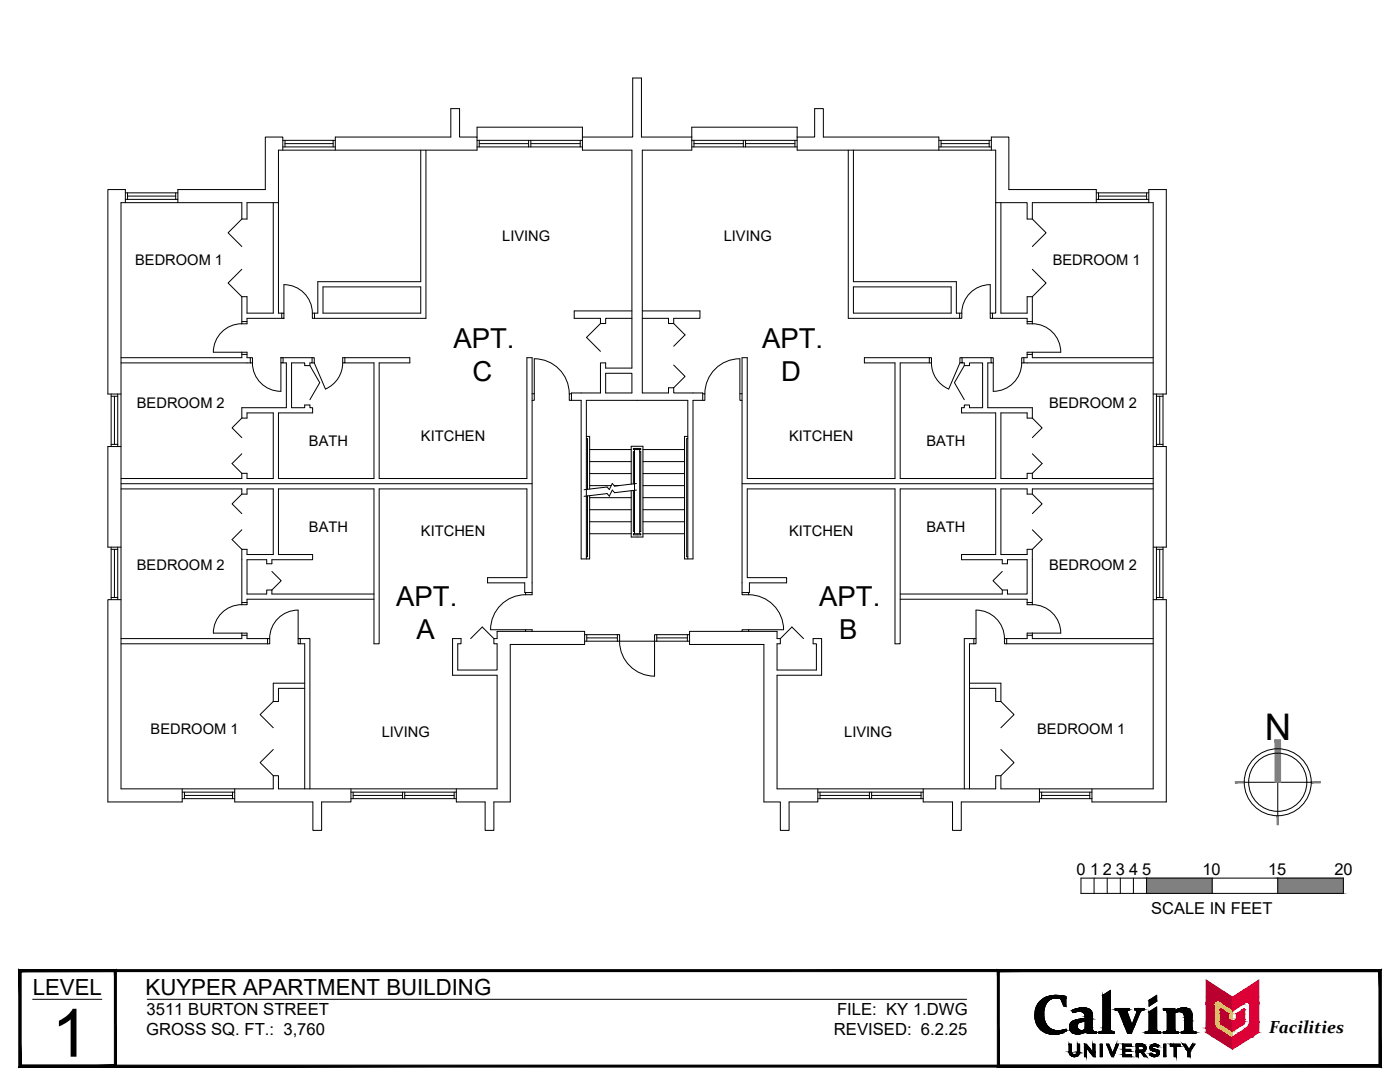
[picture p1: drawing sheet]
<svg xmlns="http://www.w3.org/2000/svg" width="279mm" height="216mm" viewBox="0 0 279 216" stroke-linecap="round" stroke-linejoin="round" font-family="sans-serif">
<defs><g id="words">
<text font-size="13.3" x="10.3" y="210.9">1</text>
<text font-size="7.3" x="252.4" y="147.6">N</text>
<g font-size="5.5">
<text x="90.5" y="69.5">APT.</text>
<text x="152.1" y="69.5">APT.</text>
<text x="94.3" y="76.1">C</text>
<text x="155.9" y="76.1">D</text>
<text x="79.1" y="120.9">APT.</text>
<text x="163.5" y="120.9">APT.</text>
<text x="83.1" y="127.4">A</text>
<text x="167.5" y="127.4">B</text>
</g>
<g font-size="4.4">
<text x="6.5" y="198.5">LEVEL</text>
<text x="29.1" y="198.5">KUYPER APARTMENT BUILDING</text>
</g>
<text font-size="3.5" x="253.3" y="206.2">Facilities</text>
<g font-size="3.3">
<text x="214.8" y="174.7">0</text>
<text x="217.6" y="174.7">1</text>
<text x="220.1" y="174.7">2</text>
<text x="222.7" y="174.7">3</text>
<text x="225.4" y="174.7">4</text>
<text x="227.9" y="174.7">5</text>
<text x="240" y="174.7">10</text>
<text x="253.1" y="174.7">15</text>
<text x="266.3" y="174.7">20</text>
<text x="229.8" y="182.4">SCALE IN FEET</text>
<text x="29.2" y="202.5">3511 BURTON STREET</text>
<text x="167.1" y="202.5">FILE: KY 1.DWG</text>
<text x="29.2" y="206.6">GROSS SQ. FT.: 3,760</text>
<text x="166.4" y="206.6">REVISED: 6.2.25</text>
</g>
<g font-size="2.9">
<text x="27" y="52.8">BEDROOM 1</text>
<text x="100.2" y="48">LIVING</text>
<text x="144.4" y="48">LIVING</text>
<text x="210.1" y="52.8">BEDROOM 1</text>
<text x="27.3" y="81.3">BEDROOM 2</text>
<text x="209.4" y="81.3">BEDROOM 2</text>
<text x="61.6" y="89">BATH</text>
<text x="84" y="88.1">KITCHEN</text>
<text x="157.5" y="88.1">KITCHEN</text>
<text x="184.9" y="89">BATH</text>
<text x="61.6" y="106.2">BATH</text>
<text x="84" y="107.1">KITCHEN</text>
<text x="157.5" y="107.1">KITCHEN</text>
<text x="184.9" y="106.2">BATH</text>
<text x="27.3" y="113.8">BEDROOM 2</text>
<text x="209.4" y="113.8">BEDROOM 2</text>
<text x="30.1" y="146.5">BEDROOM 1</text>
<text x="76.2" y="147.1">LIVING</text>
<text x="168.5" y="147.1">LIVING</text>
<text x="207" y="146.5">BEDROOM 1</text>
</g>
</g></defs>
<!-- layer: 0 -->
<g fill="none" stroke="#000" stroke-width=".2">
<path d="M248.3 156.1h13.4M255 156.1v6.7M215.7 175.2h52.4v3.1h-52.4zM218.3 175.2v3.1M221 175.2v3.1M223.6 175.2v3.1M226.2 175.2v3.1M228.8 175.2v3.1M241.9 175.2v3.1M255 175.2v3.1"/>
<circle cx="255" cy="156.1" r="6.7"/>
<circle cx="255" cy="156.1" r="5.8"/>
</g>
<g fill="#808080" stroke="#808080" stroke-width=".2">
<path d="M254.5 147.6v8.5h1.1zM254.5 147.6h1.1v8.5z"/>
<path d="M261.7 156v.2l1.8-.2zM261.7 156.2l1.8-.2v.2z"/>
<path d="M254.9 162.8l.2 1.8v-1.8zM254.9 162.8l.2 1.8h-.2z"/>
<path d="M246.5 156.2h1.8v-.2zM246.5 156h1.8l-1.8 .2z"/>
<path d="M255 175.2l13.1 3.1v-3.1zM255 175.2l13.1 3.1h-13.1z"/>
<path d="M228.8 175.2l13.1 3.1v-3.1zM228.8 175.2l13.1 3.1h-13.1z"/>
</g>
<!-- layer: A-WALL-FULL -->
<g fill="none" stroke="#000" stroke-width=".2">
<path d="M25 39.8h10.5M25 38.5h10.5M25.5 39.1h9.6M25.5 38.5v1.3M35.1 38.5v1.3M56.4 30v-2.7h-3.5v10.5h-17.4v2.6M56.4 29.3h10.5M56.4 28h10.5M56.9 28.7h9.6M56.9 28v1.3M66.5 28v1.3M66.9 30v-2.7h23.1v-5.6h1.7v5.6h3.5v2.7h-39.6v32.5h.6"/>
<path d="M84 30v26.2h-20.6v6.3h-1.1v1h.5M85 30v33.5h-22.2M95.2 27.3v-1.9h21v4.6h9.9v43.4h-5.2v-1h-1.1v6h-5.8v1.5M95.2 29.3h21M95.2 28h21M95.6 28.7h9.9M95.6 28v1.3M105.5 28v1.3M105.9 28.7h9.9M105.9 28v1.3M115.8 28v1.3M116.2 27.3h10.1v-11.7h1.7v11.7h10.1"/>
<path d="M138.1 29.3h21M138.1 28h21M138.5 28.7h9.8M138.5 28v1.3M148.3 28v1.3M148.8 28.7h9.8M148.8 28v1.3M158.6 28v1.3M159.1 27.3h3.5v-5.6h1.7v5.6h23.1v2.7M169.3 30v33.5h22.2M170.3 30v26.2h20.6v6.3h1M187.4 29.3h10.4"/>
<path d="M187.4 28h10.4M187.8 28.7h9.6M187.8 28v1.3M197.4 28v1.3M197.8 30v-2.7h3.5v10.5h17.5v2.6M218.8 39.8h10.5M218.8 38.5h10.5M219.2 39.1h9.6M219.2 38.5v1.3M228.8 38.5v1.3M25 40.4v-2.6h-3.5v40.8h2.7M48.3 53.7l-2.8 2.8 2.8 2.7"/>
<path d="M48.3 43.7l-2.8 2.8 2.8 2.7M48.3 59.2v5.4M54.5 40.4v22.1h-5.2v-3.3h-1M55.6 40.4h-6.3v3.3h-1v-3.3h-24.1v117h30.3v-2.6h1.1v2.6h43.6v-22.7h-8.9v-7.3h1.7v1.1h-.6v5.2h7.8v-5.2h-.6v-1.1h.6v-1.4h17.5v2.6h-14.9v31.4h-3.2v5.7h-1.8v-5.7h-5.7v-2.6M56.7 56.8a5.7 5.7 0 0 1 5.6 5.7M56.7 56.8v5.7M64.5 57.2h19.5v5.3h-19.5zM170.3 57.2h19.5v5.3h-19.5zM197.6 56.8a5.7 5.7 0 0 0-5.7 5.7M197.6 56.8v6.7h.5M198.7 40.4h6.3v3.3h1M198.7 40.4v22.1h-.6"/>
<path d="M198.7 40.4v-10.4h-39.6v-4.6h-21v4.6h-9.9v48.4h5.2v-1h1.1M199.7 40.4v22.1h5.3v-3.3h1M206 49.2l2.8-2.7-2.8-2.8v-3.3h24.1v117h-30.4v-2.6l2.7-2.6-2.7-2.6M206 53.7l2.8 2.8-2.8 2.7v5.4M229.3 40.4v-2.6h3.5v40.8h-2.7M22.2 79.1h1.3M22.2 78.6v10.5M22.8 79.1v9.6M23.5 78.6v10.5M24.2 72.4h25.8M42.6 70.3h6.7v1.1h.7v1M48.3 64.6a5.7 5.7 0 0 0-5.7 5.7"/>
<path d="M48.3 70.3v1.1h-24.1M48.3 64.2h1M48.3 70.7h1M50 71.4h.4v1h-.4M50.4 72.4a5.7 5.7 0 0 0 5.7 5.7v-5.7M56.1 71.4h.4v1h-.4zM56.2 62.5h.5v1h-.5zM56.2 63.5h-6.9v1.1h-1M56.5 72.4h.7v9h-8.9v2h1v-1h5.2v13.1h-5.2v-1.1h-1M56.5 71.4h5.8M62.3 71.4v1h-.5v.6l2 3.4-2 3.4M62.3 71.4h.4v1"/>
<path d="M62.3 72.4h.4M62.8 62.5v1M68.4 72.4a5.7 5.7 0 0 1-3.5 5.2l-2.2-5.2M68.8 71.4v1h-.4v-1h13.4v1h-6.1v23.1h29.5v-24.1h1v47.3h-1.3M68.8 72.4h5.8v23.1h-19v-13.1h6.8v-1h-.6v-.6h-1v.6h-2.6v-9h2.6v.6h1M106.2 78.6h.4M113.6 78.6a7 7 0 0 0-7-7v8.3h-.4M114 79.9h2v31.6h1.7v-12.6M114 78.6h-.4v1.3h.4M119.8 64.6l-2.7 2.7 2.7 2.8M120.9 74.5h5.2v3.9h-5.2zM126.1 62h-11.5v1.5h5.2v1.1h1.1v-1.1h5.2"/>
<path d="M128.2 62h11.5v1.5h-5.2v1.1M128.2 63.5h5.2v1.1h1.1l2.2 2.2-2.2 2.3M134.5 72.8l2.2 2.3-2.2 2.3M134.5 77.4v1h5.7v1.5M140.2 79.9h-1.9v31.6h-1.7v-24.4h.7M140.2 78.6h.5v1.3h-.5M147.7 71.6a7 7 0 0 0-7 7M147.7 71.6v8.3h.4M147.7 78.6h.4M185.5 72.4v-1h.4v1M185.5 71.4h-13v1h6.1v23.1h-29.5v-24.1h-1v47.3h1.3v-.5M185.9 72.4a5.7 5.7 0 0 0 3.4 5.2l2.3-5.2"/>
<path d="M185.9 72.4h-6.2v23.1h19v-13.1h-6.8v-1h.5v-.6h1.1v.6h2.6v-9h-2.6v.6h-1.1v-.6h-.8v-1h.4v1M191.5 62.5v1h.4v-1M192 71.4h5.8M192.4 73l-1.9 3.4 1.9 3.4M197.6 62.5h.5v1M197.8 71.4h.4v6.7a5.7 5.7 0 0 0 5.7-5.7M197.8 71.4v1h.4M197.8 72.4h-.7v9h8.9v2M198.1 63.5h6.9v1.1h1M203.9 72.4h.4M204.3 71.4v1h25.8M205 64.2h1"/>
<path d="M205 70.7h1M206 64.6a5.7 5.7 0 0 1 5.7 5.7h-5.7v1.1h24.1M206 70.3h-1v1.1h-1.1v1M230.8 78.6v10.5M230.8 79.1h1.3M231.4 79.1v9.6M232.1 78.6v10.5M22.2 88.7h1.3M24.2 89.1h-2.7v20.1h2.7M24.2 97.6h24.1v1M24.2 96.5h82M48.3 83.4l-2 2 2 1.9"/>
<path d="M48.3 98.6l-2 1.9 2 2M48.3 98.6h1v-1h5.2v13h-5.2v-1h-1v10.6M48.3 94.4v1.1h-24.1M48.3 90.6l-2 1.9 2 1.9M117 87.1h.7v10.5M117 87.5h.2v10.1M117.2 99v12.1h-.2M117.7 89.7h8.3M117.7 92.1h8.3M117.7 94.5h8.3M117.7 96.9h4.3M117.7 99.3h8.3"/>
<path d="M122.6 96.9h.9M126 96.6v-7.6h2.3v18.2h-2.3v-9.3M126.4 89.5h1.5v.2h-1.5zM126.4 97.9v8.2h.2M126.6 89.7v16.8M126.6 90.1h-.2v6.5M127 97.8l-4.3 .5-.5-.5-.6 1.2-.4-.5-4.6 .5M127 96.5l-4.3 .5-.5-.5-.6 1.2-.4-.5-4.6 .5M127.7 90.1h.2v16h-.2M127.7 89.7v16.8M128.3 89.7h8.3M128.3 92.1h8.3"/>
<path d="M128.3 94.5h8.3M128.3 96.9h8.3M128.3 99.3h8.3M137.3 87.5h-.3v23.6h.3M148.1 96.5h82M206 83.4l2 2-2 1.9M206 90.6l2 1.9-2 1.9M206 83.4h-1v-1h-5.3v13.1h5.3v-1.1h1M206 98.6h-1v-1h-5.3v13h5.3v-1h1M206 94.4v1.1h24.1M230.1 97.6h-24.1v1l2 1.9-2 2M230.1 89.1h2.7v20.1h-2.7"/>
<path d="M230.8 88.7h1.3M22.2 119.2h1.3M22.2 109.6h1.3M22.2 109.2v10.5M22.8 109.6v9.6M23.5 109.2v10.5M24.2 119.7h-2.7v40.3h14.9v-2.6M48.3 105.7l-2 2 2 1.9M54.3 117.7h-1.1v.8h-3.9v-6.8h3.9v.8h1.1v-.8h8.1v-1.1h-6.8v-13h19v30.9h1.1v-30.9h29.5v17.7h-7.9v1h7.4v1.9h1.5M54.3 114l1.8 1.9-1.8 1.8M54.3 117.7v.8h20.3M74.6 119.6h-25.3v1.1h-1"/>
<path d="M104.9 118.7a7 7 0 0 0-7 7M104.9 118.2v.5M117 111.5v-31.6h20.3v31.6M117.7 101.7h8.3M117.7 104.1h8.3M117.7 106.5h8.3M126.4 106.5h1.5v.2h-1.5zM128.3 101.7h8.3M128.3 104.1h8.3M128.3 106.5h8.3M149.4 118.7a7 7 0 0 1 7 7M179.7 119.6h25.3v1.1h1"/>
<path d="M200 117.7h1.1v.8h3.9v-6.8h-3.9v.8h-1.1v-.8h-8.1v-1.1h6.8v-13h-19v30.9h-1.1v-30.9h-29.5v17.7h7.9v1h-7.4v1.9h-1.5M200 114l-1.8 1.9 1.8 1.8v.8h-20.3M206 105.7l2 2-2 1.9v11.1M230.1 119.7h2.7v40.3h-14.9v-2.6M230.8 109.2v10.5M230.8 119.2h1.3M230.8 109.6h1.3M231.4 109.6v9.6M232.1 109.2v10.5M24.2 128.5h29.2M42.6 126.3h6.7v1.1h4.1M48.3 120.7a5.7 5.7 0 0 0-5.7 5.6"/>
<path d="M48.3 126.3v1.1h-24.1M48.3 126.8h1M49.3 120.2h-1v.5M53.4 127.4h.4v1.1h-.4M53.4 127.4v1.1M54.5 140l-2.6 2.6 2.6 2.6M59.5 121.7a5.7 5.7 0 0 0-5.7 5.7M59.5 127.4h.4v1.1h-.4zM59.5 121.8v5.6M59.9 127.4h1.9v30M59.9 128.5h.9v28.9M60.8 137.4h-5.2v2.6h-1.1"/>
<path d="M60.8 136.3h-6.3v3.7M93.9 127.4l2.3-2.3 2.4 2.3M97.9 125.7h7v.3M104.9 125.7h1.3v.3M116.7 126.6h6.5M116.7 127.9h6.5M117.1 127.3h6.1M117.1 126.6v1.3M123.2 126.6h.5v1.3h-.5M123.2 126.6v1.3M131.1 126.6h-.5v8.3a7 7 0 0 1-7-7h14M131.1 126.6h6.5"/>
<path d="M131.1 127.3h6.1M131.1 126.6v1.3M137.2 126.6v1.3M149.4 125.7h-1.3v.3M155.7 127.4v1.1h-.6v5.2h7.8v-5.2h-.6v-1.1h1.7v7.3h-8.9v22.7h43.6v-2.6h1M155.7 127.4h-.6v-1.4h-17.5v2.6h14.9v31.4h3.2v5.7h1.8v-5.7h5.7v-2.6M155.7 127.4l2.3-2.3 2.4 2.3M156.4 125.7h-7v.3M193.5 136.3h6.2v3.7h-1v-2.6h-5.2M194.4 128.5h-.9v28.9M194.4 127.4h-2v30M194.8 127.4h-.4v1.1"/>
<path d="M199.7 140l2.7 2.6-2.7 2.6M200.5 127.4v1.1h.4v-1.1M200.5 127.4a5.7 5.7 0 0 0-5.7-5.7v6.8h-.4M200.9 128.5h29.2M205 126.8h1M205 120.2h1M206 120.7a5.7 5.7 0 0 1 5.7 5.6h-6.7v1.1h-4.5M206 126.3v1.1h24.1M36.4 158.1h10.4M36.4 159.4h10.4M36.8 158.7h9.6M36.8 158.1v1.3"/>
<path d="M46.4 158.1v1.3M46.8 157.4v2.6h15.6v5.7h1.8v-5.7h5.8v-2.6M54.5 149.6l-2.6 2.6 2.6 2.6M70 158.1h21.1M70 159.4h21.1M70.5 158.7h9.8M70.5 158.1v1.3M80.3 158.1v1.3M80.8 158.7h9.8M80.8 158.1v1.3M90.6 158.1v1.3M163.2 158.1h21"/>
<path d="M163.2 159.4h21M163.7 158.7h9.8M163.7 158.1v1.3M173.5 158.1v1.3M173.9 158.7h9.9M173.9 158.1v1.3M183.8 158.1v1.3M184.2 157.4v2.6h5.9v5.7h1.7v-5.7h15.6v-2.6M207.4 158.1h10.5M207.4 159.4h10.5M207.9 158.7h9.6M207.9 158.1v1.3"/>
<path d="M217.5 158.1v1.3"/>
</g>
<!-- layer: A-TITL -->
<g fill="#000" stroke="#000" stroke-width=".2">
<path d="M210.5 198.6h.3zM220.1 198.6l1.5-1v1zM229.3 199.6h1.5v.2zM229.3 199.6l1.5-1v1zM210 206.4h.8zM212.5 205.5h.3zM214.1 202h.2zM214.2 210.8h.5zM214.8 210.4h.5zM214.9 206.3h.5zM216 201.9h1.9zM216 201.1h.4z"/>
<path d="M216.7 206h2.1zM220 205.7h1.7zM220.1 205.6h1.5zM229.2 205.8h1.7zM229.2 205.7h1.7zM230.3 208.4h.4zM230.8 210h.5zM229.3 201.9l1.5-1v1zM234.5 201.7h3.1zM236.2 201.1h.3z"/>
<path d="M207.5 199.9l1.5 .1 .1-.1zM207.5 199.9l1.5 .1h-1.6z"/>
<path d="M207.6 199.8h1.5zM207.5 199.9h1.6z"/>
<path d="M207.7 199.7l1.4 .1 .2-.1zM207.7 199.7l1.4 .1h-1.5z"/>
<path d="M207.8 199.6h1.5zM207.7 199.7h1.6z"/>
<path d="M208 199.5l1.3 .1 .2-.1zM207.8 199.6l.2-.1 1.3 .1z"/>
<path d="M208 199.4h1.6zM208 199.5h1.5z"/>
<path d="M208.1 199.3h1.7zM208 199.4h1.6z"/>
<path d="M208.3 199.2l1.5 .1 .2-.1zM208.1 199.3l.2-.1 1.5 .1z"/>
<path d="M208.3 199.2h1.8zM208.3 199.2h1.7z"/>
<path d="M208.4 199.2h1.9zM208.3 199.2h1.8z"/>
<path d="M208.5 199.1h2zM208.4 199.2h1.9z"/>
<path d="M208.5 199.1h2.3zM208.5 199.1h2.3z"/>
<path d="M208.5 199.1h2.3zM208.5 199.1h2z"/>
<path d="M210.8 199.1h1.9zM210.8 199.1h1.9z"/>
<path d="M210.5 198.6h.8zM210.2 198.6h1.1z"/>
<path d="M210.2 198.6h1.1zM210.2 198.6h1.1z"/>
<path d="M210.2 198.6l1.5 .1zM210 198.7h1.7z"/>
<path d="M210 198.7h1.8zM209.9 198.7h1.9z"/>
<path d="M209.9 198.7h2.3zM209.6 198.7h2.6z"/>
<path d="M209.6 198.7l2.8 .1zM209.5 198.8h2.9z"/>
<path d="M209.5 198.8h3.2zM209.2 198.8h3.5z"/>
<path d="M209.2 198.8l3.5 .1zM209.1 198.9h3.6z"/>
<path d="M209.1 198.9h3.6zM209.1 198.9h3.6z"/>
<path d="M209.1 198.9l3.6 .1zM208.8 199h3.9z"/>
<path d="M208.8 199l3.9 .1v-.1zM208.6 199.1l.2-.1 3.9 .1z"/>
<path d="M208.6 199.1h4.1zM208.5 199.1h4.2z"/>
<path d="M210.8 199.1l1.9 .1zM210.8 199.1l1.9 .1z"/>
<path d="M211.1 199.2h1.6zM211.1 199.2h1.6z"/>
<path d="M211.4 199.2l1.3 .1zM211.4 199.2l1.3 .1z"/>
<path d="M211.7 199.3l1 1.5v-1.5zM211.7 199.3l1 1.5h-.4z"/>
<path d="M220.1 198.6l1.5 6.3v-6.3zM220.1 198.6l1.5 6.3h-1.5z"/>
<path d="M229.3 199.6v.2h1.5zM229.3 199.8h1.5l-1.5 1z"/>
<path d="M3.8 212.9l271.4-.4h-271zM3.8 212.9l271.4-.4 .4 .4zM275.2 193.9v18.6l.4 .4zM275.2 193.9l.4-.4v19.4zM4.2 193.9h271l.4-.4zM3.8 193.5h271.8l-271.4 .4zM3.8 193.5l.4 19v-18.6zM3.8 193.5l.4 19-.4 .4z"/>
<path d="M3.8 212.9l19-.4h-18.6zM3.8 212.9l19-.4 .4 .4zM22.8 193.9v18.6l.4 .4zM22.8 193.9l.4-.4v19.4zM4.2 193.9h18.6l.4-.4zM3.8 193.5h19.4l-19 .4zM3.8 193.5l.4 19v-18.6zM3.8 193.5l.4 19-.4 .4z"/>
<path d="M199.4 212.5l-.4 .4 76.2-.4zM199 212.9l76.2-.4 .4 .4zM275.2 193.9v18.6l.4 .4zM275.2 193.9l.4-.4v19.4zM199.4 193.9h75.8l.4-.4zM199 193.5h76.6l-76.2 .4zM199 193.5l.4 19v-18.6zM199 193.5l.4 19-.4 .4z"/>
<path d="M206.6 201.9l1.7 .2v-.2zM206.6 201.9l1.7 .2h-1.7z"/>
<path d="M206.6 202.1l1.7 .2v-.2zM206.6 202.1l1.7 .2h-1.8z"/>
<path d="M206.5 202.3l1.8 .2v-.2zM206.5 202.3l1.8 .2h-1.8z"/>
<path d="M206.5 202.5l1.8 .1v-.1zM206.5 202.5l1.8 .1h-1.8z"/>
<path d="M206.5 202.6l1.8 .3v-.3zM206.5 202.6l1.8 .3h-1.8z"/>
<path d="M206.5 202.9l1.9 .1-.1-.1zM206.5 202.9l1.9 .1h-1.9z"/>
<path d="M206.6 201.7l1.7 .2v-.2zM206.6 201.7l1.7 .2h-1.7z"/>
<path d="M206.5 203l1.9 .2v-.2zM206.5 203l1.9 .2h-1.8z"/>
<path d="M206.6 201.5l1.7 .2 .1-.2zM206.6 201.5l1.7 .2h-1.7z"/>
<path d="M206.7 201.4h1.7zM206.7 201.4l1.7 .1z"/>
<path d="M206.6 203.2l1.8 .2v-.2zM206.6 203.2l1.8 .2h-1.8z"/>
<path d="M206.6 203.4l1.9 .2-.1-.2zM206.6 203.4l1.9 .2h-1.8z"/>
<path d="M206.7 201.2l1.7 .2v-.2zM206.7 201.2l1.7 .2h-1.7z"/>
<path d="M206.8 201.1h1.6zM206.8 201.1l1.6 .1z"/>
<path d="M206.7 203.6l1.8 .2v-.2zM206.7 203.6l1.8 .2h-1.8z"/>
<path d="M206.8 200.9l1.6 .2 .1-.2zM206.8 200.9l1.6 .2h-1.6z"/>
<path d="M206.7 203.8l1.9 .1-.1-.1zM206.7 203.8l1.9 .1h-1.9z"/>
<path d="M206.9 200.8l1.6 .1v-.1zM206.9 200.8l1.6 .1h-1.7z"/>
<path d="M206.7 203.9l2 .2-.1-.2zM206.7 203.9l2 .2h-1.9z"/>
<path d="M207 200.6l1.5 .2 .1-.2zM207 200.6l1.5 .2h-1.6z"/>
<path d="M207 200.5h1.7zM207 200.5l1.6 .1z"/>
<path d="M206.8 204.1l1.9 .1zM206.8 204.1l1.9 .1z"/>
<path d="M206.8 204.2l2 .1-.1-.1zM206.8 204.2l2 .1h-1.9z"/>
<path d="M207.2 200.3l1.5 .2 .1-.2zM207.2 200.3l1.5 .2h-1.7z"/>
<path d="M206.9 204.3l2 .2-.1-.2zM206.9 204.3l2 .2h-1.9z"/>
<path d="M207.2 200.3h1.6zM207.2 200.3h1.6z"/>
<path d="M207 204.5l1.9 .1zM207 204.5l1.9 .1z"/>
<path d="M207 204.6l2.1 .2-.2-.2zM207 204.6l2.1 .2h-2z"/>
<path d="M207.3 200.1l1.5 .2 .1-.2zM207.3 200.1l1.5 .2h-1.6z"/>
<path d="M207.4 200h1.6zM207.4 200l1.5 .1z"/>
<path d="M207.1 204.8h2zM207.1 204.8h2z"/>
<path d="M207.1 204.8l2.2 .2-.2-.2zM207.1 204.8l2.2 .2h-2z"/>
<path d="M207.3 205l2.1 .1zM207.3 205l2.1 .1z"/>
<path d="M207.4 205.1l2.1 .1zM207.4 205.1l2.1 .1z"/>
<path d="M207.4 205.2l2.4 .1-.3-.1zM207.4 205.2l2.4 .1h-2.2z"/>
<path d="M207.6 205.3h2.2zM207.6 205.3h2.2z"/>
<path d="M207.6 205.3l2.4 .2-.2-.2zM207.6 205.3l2.4 .2h-2.3z"/>
<path d="M210 206.4h.7zM210.1 206.4h.6z"/>
<path d="M207.7 205.5h2.6zM207.7 205.5h2.6z"/>
<path d="M207.8 205.5l2.6 .1zM207.8 205.5l2.6 .1z"/>
<path d="M207.9 205.6h2.7zM207.9 205.6h2.7z"/>
<path d="M207.9 205.6l3 .1zM207.9 205.6l3 .1z"/>
<path d="M208 205.7h3.2zM208 205.7h3.2z"/>
<path d="M209.8 206.3h1.3zM209.8 206.3l1 .1z"/>
<path d="M209.6 206.3h1.6zM209.6 206.3h1.5z"/>
<path d="M209.4 206.3h2zM209.4 206.3h1.8z"/>
<path d="M209.2 206.2h2.4zM209.2 206.2l2.2 .1z"/>
<path d="M209.1 206.2h2.6zM209.1 206.2h2.5z"/>
<path d="M208.8 206.1h3.1zM208.8 206.1l2.9 .1z"/>
<path d="M208.8 206.1h3.2zM208.8 206.1h3.1z"/>
<path d="M208.5 206l3.5 .1 .3-.1zM208.5 206l3.5 .1h-3.2z"/>
<path d="M208.2 205.8l4.1 .2 .3-.2zM208.2 205.8l4.1 .2h-3.8zM208.5 206h3.8zM208.5 206h3.8z"/>
<path d="M208.2 205.8h4.4zM208.2 205.8h4.4z"/>
<path d="M212.5 205.5h.3zM212.2 205.5h.6z"/>
<path d="M212.2 205.5l.6 .1zM212 205.6h.8z"/>
<path d="M212 205.6h.8zM211.6 205.6h1.2z"/>
<path d="M211.6 205.6l1.2 .1zM211.2 205.7h1.6z"/>
<path d="M211.2 205.7h1.6zM211.2 205.7h1.6z"/>
<path d="M208 205.7l4.6 .1 .2-.1zM208 205.7l4.6 .1h-4.4z"/>
<path d="M213.4 208.3l.4 1.6v-1.6zM213.4 208.3l.4 1.6h-.4z"/>
<path d="M213.4 209.9h.4zM213.4 209.9h.4z"/>
<path d="M213.4 209.9l.4 .1zM213.4 209.9l.4 .1z"/>
<path d="M213.4 210l.5 .1zM213.4 210l.5 .1z"/>
<path d="M213.4 210.1h.5zM213.4 210.1h.5z"/>
<path d="M213.4 210.1l.6 .1zM213.4 210.1l.6 .1z"/>
<path d="M213.5 210.2l.5 .1zM213.5 210.2l.5 .1z"/>
<path d="M213.5 210.3h.5zM213.5 210.3h.5z"/>
<path d="M213.5 210.3l.6 .1zM213.5 210.3l.6 .1z"/>
<path d="M213.5 210.4h.7zM213.5 210.4h.7z"/>
<path d="M214.2 210.8h.3zM214.3 210.8h.2z"/>
<path d="M213.6 210.4h.7zM213.6 210.4h.7z"/>
<path d="M213.6 210.4l.8 .1zM213.6 210.4l.8 .1z"/>
<path d="M213.6 210.5h.8zM213.6 210.5h.8z"/>
<path d="M214.1 202h.3zM214.1 202h.2z"/>
<path d="M214 201.9h.7zM214 201.9l.4 .1z"/>
<path d="M214.1 210.8h.6zM214.1 210.8h.6z"/>
<path d="M214 210.8h.9zM214 210.8h.7z"/>
<path d="M214.9 206.3h.4zM215 206.3h.3z"/>
<path d="M213.9 210.7h1zM213.9 210.7l1 .1z"/>
<path d="M213.5 204.7h1.5zM213.5 204.7h1.5z"/>
<path d="M213.5 204.7l1.5 .2v-.2zM213.5 204.7l1.5 .2h-1.5zM213.5 204.9h1.5zM213.5 204.9h1.5z"/>
<path d="M213.5 204.9l1.5 .2v-.2zM213.5 204.9l1.5 .2h-1.5z"/>
<path d="M215 210h.5zM215 210h.5z"/>
<path d="M213.5 204.5l1.5 .2v-.2zM213.5 204.5l1.5 .2h-1.5z"/>
<path d="M213.5 204.5h1.5zM213.5 204.5h1.5z"/>
<path d="M213.8 210.7h1.2zM213.8 210.7h1.1z"/>
<path d="M213.5 205.1h1.6zM213.5 205.1h1.6z"/>
<path d="M213.5 205.1l1.6 .1v-.1zM213.5 205.1l1.6 .1h-1.6z"/>
<path d="M214 201.8h1.1zM214 201.8l.7 .1z"/>
<path d="M213.6 204.4h1.5zM213.6 204.4h1.5z"/>
<path d="M213.6 204.4l1.4 .1 .1-.1zM213.6 204.4l1.4 .1h-1.5z"/>
<path d="M213.7 210.6h1.4zM213.7 210.6l1.3 .1z"/>
<path d="M213.5 205.2l1.6 .1zM213.5 205.2l1.6 .1z"/>
<path d="M213.5 205.3h1.7zM213.5 205.3h1.7z"/>
<path d="M213.6 204.3h1.5zM213.6 204.3l1.5 .1h-1.5z"/>
<path d="M213.6 204.2h1.6zM213.6 204.2l1.5 .1z"/>
<path d="M213.5 205.3l1.7 .1zM213.5 205.3l1.7 .1z"/>
<path d="M213.7 210.5h1.5zM213.7 210.5l1.4 .1z"/>
<path d="M213.7 204.2h1.5zM213.7 204.2h1.5z"/>
<path d="M213.5 205.4h1.8zM213.5 205.4h1.8z"/>
<path d="M213.6 210.5h1.6zM213.6 210.5h1.6z"/>
<path d="M214.5 210.4h.7zM214.4 210.5h.8z"/>
<path d="M213.5 205.4l1.8 .1zM213.5 205.4l1.8 .1z"/>
<path d="M214.7 210.4h.6zM214.5 210.4h.7z"/>
<path d="M213.7 204.1h1.6zM213.7 204.1l1.5 .1z"/>
<path d="M214.7 210.4h.6zM214.7 210.4h.6z"/>
<path d="M213.8 204.1h1.5zM213.8 204.1h1.5z"/>
<path d="M213.6 205.5h1.8zM213.6 205.5h1.8z"/>
<path d="M214.8 210.3h.5zM214.8 210.4h.5zM214.7 210.4h.6z"/>
<path d="M213.8 204h1.6zM213.8 204.1h1.5z"/>
<path d="M213.6 205.5h1.8zM213.6 205.5h1.8z"/>
<path d="M214.9 210.2h.5zM214.9 210.2l.4 .1h-.5z"/>
<path d="M214.9 210.2h.5zM214.9 210.2h.5z"/>
<path d="M214 201.8h1.4zM214 201.8h1.1z"/>
<path d="M215 210.1h.4zM215 210.1l.4 .1z"/>
<path d="M213.6 205.5l1.9 .1zM213.6 205.5l1.9 .1z"/>
<path d="M215 208.3l.5 1.6v-1.6zM215 208.3l.5 1.6h-.5z"/>
<path d="M215 209.9l.5 .1v-.1zM215 209.9l.5 .1h-.5z"/>
<path d="M215 210l.4 .1 .1-.1zM215 210l.4 .1h-.4z"/>
<path d="M214.7 206.3h.8zM214.7 206.3h.7z"/>
<path d="M214.7 206.3h.8zM214.7 206.3h.8z"/>
<path d="M213.6 205.6h2.1zM213.6 205.6h2.1z"/>
<path d="M213.9 204h1.7zM213.9 204h1.5h-1.6z"/>
<path d="M213.9 203.9h1.7zM213.9 203.9l1.7 .1z"/>
<path d="M214.5 206.2h1.2zM214.5 206.2l1 .1z"/>
<path d="M213.9 203.9h1.8zM213.9 203.9h1.7z"/>
<path d="M213.6 205.6h2.2zM213.6 205.6h2.2z"/>
<path d="M213.6 205.6h2.3zM213.6 205.6h2.3z"/>
<path d="M214.4 206.2h1.4zM214.4 206.2h1.3z"/>
<path d="M214.3 206.2h1.6zM214.3 206.2h1.5z"/>
<path d="M214 203.9h1.9zM213.9 203.9h1.8z"/>
<path d="M214.2 206.1h1.8zM214.2 206.1l1.7 .1z"/>
<path d="M214.1 206.1h2zM214.1 206.1h1.9z"/>
<path d="M214 206.1h2.2zM214 206.1h2.1z"/>
<path d="M214 203.8h2.2zM214 203.9h1.9z"/>
<path d="M213.9 206h2.4zM213.9 206h2.4z"/>
<path d="M213.9 206h2.4zM213.9 206l2.3 .1z"/>
<path d="M216 201.1h.5zM215.8 201.1h.7z"/>
<path d="M215.8 201.1h.8zM215.7 201.1h.9z"/>
<path d="M213.8 205.9h2.7zM213.8 205.9l2.5 .1z"/>
<path d="M214 203.8h2.6zM214 203.8h2.2z"/>
<path d="M215.7 201.1l1.1 .1zM215.4 201.2h1.4zM215.4 201.2h1.4zM215.4 201.2h1.4z"/>
<path d="M213.7 205.8h2.9zM213.7 205.8l2.8 .1z"/>
<path d="M215.4 201.2h1.6zM215.2 201.2h1.8z"/>
<path d="M216.4 208.3l1 .8-.6-.8zM216.4 208.3l1 .8h-1z"/>
<path d="M216.4 209.1l.4 1.8v-1.8zM216.4 209.1l.4 1.8h-.4z"/>
<path d="M215.2 201.2h1.8zM215.1 201.2h1.9z"/>
<path d="M215.1 201.2l2.1 .1zM214.9 201.3h2.3z"/>
<path d="M214.9 201.3h2.4zM214.7 201.3h2.6z"/>
<path d="M214.7 201.3l2.7 .1zM214.5 201.4h2.9z"/>
<path d="M216.8 209.1l1.3 .9-.7-.9zM216.8 209.1l1.3 .9h-.5z"/>
<path d="M214.5 201.4l3 .1zM214.3 201.5h3.2z"/>
<path d="M214.3 201.5h3.3zM214.2 201.5h3.4z"/>
<path d="M214.2 201.5l3.5 .1zM214 201.6h3.7z"/>
<path d="M214 201.6h3.7zM214 201.6h3.7z"/>
<path d="M214 201.6l3.8 .2-.1-.2zM214 201.6l3.8 .2h-3.8z"/>
<path d="M214 201.8h3.8zM214 201.8h3.8z"/>
<path d="M215.4 201.8h2.4zM215.4 201.8h2.4z"/>
<path d="M215.6 201.8l2.2 .1zM215.6 201.8l2.2 .1z"/>
<path d="M215.9 201.9h2zM215.9 201.9h2zM216 201.9h1.9z"/>
<path d="M216 201.9l1.9 .1zM216 201.9l1.9 .1z"/>
<path d="M216.2 202l1.7 .1zM216.2 202l1.7 .1z"/>
<path d="M216.3 202.1h1.6zM216.3 202.1h1.6z"/>
<path d="M216.3 202.1l1.7 .1-.1-.1zM216.3 202.1l1.7 .1h-1.6z"/>
<path d="M216.4 202.2h1.6zM216.4 202.2h1.6z"/>
<path d="M216.4 202.2l1.6 .1v-.1zM216.4 202.2l1.6 .1h-1.5z"/>
<path d="M216.5 202.3l1.5 .1zM216.5 202.3l1.5 .1z"/>
<path d="M216.5 205.2l1.5 .2v-.2zM216.5 205.2l1.5 .2h-1.5z"/>
<path d="M216.5 202.4l1.5 .1zM216.5 202.4l1.5 .1z"/>
<path d="M216.5 202.5l1.5 .2v-.2zM216.5 202.5l1.5 .2h-1.5z"/>
<path d="M216.5 205l1.5 .2v-.2zM216.5 205l1.5 .2h-1.5z"/>
<path d="M215.8 203.3l2.2 .1zM215.5 203.4h2.5z"/>
<path d="M215.5 203.4h2.5zM215.2 203.4h2.8z"/>
<path d="M215.2 203.4l2.8 .1zM214.9 203.5h3.1z"/>
<path d="M214.9 203.5h3.1zM214.7 203.5h3.3z"/>
<path d="M214.7 203.5l3.3 .1zM214.4 203.6h3.6z"/>
<path d="M214.4 203.6l3.6 .1v-.1zM214.2 203.7l.2-.1 3.6 .1z"/>
<path d="M214.2 203.7l3.8 .1zM214 203.8h4z"/>
<path d="M214 203.8h4zM214 203.8h4z"/>
<path d="M216.6 203.8l1.4 1.2v-1.2zM216.6 203.8l1.4 1.2h-1.5z"/>
<path d="M216.5 205.4h1.5zM216.5 205.4h1.5z"/>
<path d="M216.5 202.7l1.5 .1zM216.5 202.7l1.5 .1z"/>
<path d="M216.6 202.8l1.4 .1v-.1zM216.6 202.8l1.4 .1h-1.4z"/>
<path d="M216.6 202.9l1.4 .4v-.4zM216.6 202.9l1.4 .4h-1.4z"/>
<path d="M216.6 203.3h1.4zM216.2 203.3h1.8z"/>
<path d="M216.2 203.3h1.8zM215.8 203.3h2.2z"/>
<path d="M216.5 205.4l1.5 .1zM216.5 205.5h1.5z"/>
<path d="M216.5 205.5h1.6zM216.4 205.5h1.7z"/>
<path d="M216.4 205.5l1.7 .1zM216.3 205.6h1.8z"/>
<path d="M216.3 205.6h1.8zM216.2 205.6h1.9z"/>
<path d="M216.2 205.6h1.9zM216.1 205.6h2z"/>
<path d="M216.1 205.6h2zM216 205.6h2.1z"/>
<path d="M216 205.6h2.1zM215.9 205.6h2.2z"/>
<path d="M213.6 205.6h4.5zM213.6 205.6h4.5z"/>
<path d="M213.6 205.6l4.6 .1zM213.6 205.6l4.6 .1z"/>
<path d="M213.7 205.7h4.5zM213.7 205.7h4.5z"/>
<path d="M213.7 205.7h4.5zM213.7 205.7h4.5z"/>
<path d="M213.7 205.7l4.6 .1zM213.7 205.7l4.6 .1z"/>
<path d="M216.6 205.8h1.7zM216.6 205.8h1.7z"/>
<path d="M216.6 205.8h1.8zM216.6 205.8h1.8z"/>
<path d="M216.6 205.8l1.9 .1zM216.6 205.8l1.9 .1z"/>
<path d="M216.7 205.9h1.8zM216.7 205.9h1.8z"/>
<path d="M216.7 205.9h1.9zM216.7 205.9h1.9z"/>
<path d="M218.1 208.3l.4 1.7v-1.7zM218.1 208.3l.4 1.7h-.4z"/>
<path d="M217.6 210l.9 .9v-.9zM217.6 210l.9 .9h-.3z"/>
<path d="M216.7 205.9l2.1 .1zM216.7 205.9l2.1 .1zM216.7 206h2.1z"/>
<path d="M216.7 206h2.1zM216.7 206h2.1z"/>
<path d="M216.8 206l2 .1zM216.8 206l2 .1z"/>
<path d="M217 206.1l1.8 .1zM217 206.1l1.8 .1z"/>
<path d="M217.1 206.2h1.7zM217.1 206.2h1.7z"/>
<path d="M217.3 206.2h1.5zM217.3 206.2h1.5z"/>
<path d="M219.6 208.3l.4 2.6v-2.6zM219.6 208.3l.4 2.6h-.4z"/>
<path d="M220.8 208.3l1.2 1.9-.7-1.9zM220.8 208.3l1.2 1.9h-.4z"/>
<path d="M220.1 204.9l1.5 .2v-.2zM220.1 204.9l1.5 .2h-1.5z"/>
<path d="M220.1 205.1l1.5 .5v-.5zM220.1 205.1l1.5 .5h-1.5zM220.1 205.6h1.5zM220.1 205.6h1.5z"/>
<path d="M220.1 205.6h1.5zM220.1 205.6h1.5zM220.1 205.6h1.5z"/>
<path d="M220.1 205.6l1.5 .1zM220.1 205.6l1.5 .1z"/>
<path d="M220.1 205.7h1.5zM220.1 205.7h1.5z"/>
<path d="M220.1 205.7h1.5zM220.1 205.7h1.5zM220.1 205.7h1.5zM220.1 205.7h1.5z"/>
<path d="M220.1 205.7h1.5zM220.1 205.7h1.5z"/>
<path d="M220 205.7h1.7zM220 205.7h1.7z"/>
<path d="M220 205.7h1.7zM220 205.7h1.7zM220 205.7h1.7z"/>
<path d="M220 205.7h1.7zM220 205.7h1.7zM220 205.7h1.7zM220 205.7h1.7z"/>
<path d="M220 205.7l1.7 .1zM220 205.8h1.7z"/>
<path d="M220 205.8h1.7zM220 205.8h1.7z"/>
<path d="M220 205.8h1.7zM220 205.8h1.7z"/>
<path d="M220 205.8h1.8zM220 205.8h1.8z"/>
<path d="M220 205.8l2.4 .2-.6-.2zM219.3 206l.7-.2 2.4 .2z"/>
<path d="M219.3 206l3.1 .2v-.2zM219.3 206l3.1 .2h-3.1z"/>
<path d="M221.6 210.2l.6 .7 .3-.7zM221.6 210.2l.6 .7h-.3z"/>
<path d="M222.8 208.3l-.3 1.9 .7-1.9zM222.8 208.3l-.3 1.9h-.5z"/>
<path d="M224 208.8l.5 .6v-.6zM224 208.8l.5 .6h-.5z"/>
<path d="M224 209.8l.5 .6v-.6zM224 209.8l.5 .6h-.5z"/>
<path d="M223.1 201.6h1.8zM223.1 201.6h1.8z"/>
<path d="M223.1 201.6l1.8 .1zM223.1 201.6l1.8 .1z"/>
<path d="M223.1 201.7h1.8zM223.1 201.7h1.8z"/>
<path d="M223.2 201.7h1.7zM223.2 201.7h1.7z"/>
<path d="M223.2 201.7l1.7 .1zM223.2 201.7l1.7 .1z"/>
<path d="M223 201.6h1.9zM223 201.6h1.9z"/>
<path d="M223.3 201.8h1.6zM223.3 201.8h1.6z"/>
<path d="M223.3 201.8l1.6 .1zM223.3 201.8l1.6 .1z"/>
<path d="M223.3 201.9l2.6 2.6-1-2.6zM223.3 201.9l2.6 2.6h-1.5z"/>
<path d="M222.5 201.2l2.9 .3v-.3zM222.5 201.2l2.9 .3h-2.9z"/>
<path d="M222.5 201.5l2.4 .1 .5-.1zM222.5 201.5l2.4 .1h-1.9z"/>
<path d="M224 209.4l1.7 .4v-.4zM224 209.4l1.7 .4h-1.7z"/>
<path d="M224 208.3l1.8 .5v-.5zM224 208.3l1.8 .5h-1.8z"/>
<path d="M224 210.4l1.8 .5v-.5zM224 210.4l1.8 .5h-1.8z"/>
<path d="M224.4 204.5l1.4 1.7 .7-1.7zM224.4 204.5l1.4 1.7h-.8z"/>
<path d="M226.7 208.8l.5 .8v-.8zM226.7 208.8l.5 .8h-.5z"/>
<path d="M226.7 210l.5 .9v-.9zM226.7 210l.5 .9h-.5z"/>
<path d="M226.9 201.9l-.4 2.6 1.1-2.6zM226.9 201.9l-.4 2.6h-.6z"/>
<path d="M226.9 201.8h.7zM226.9 201.8l.7 .1z"/>
<path d="M227 201.8h.6zM227 201.8h.6z"/>
<path d="M227 201.7h.7zM227 201.7l.6 .1z"/>
<path d="M227 201.7h.7zM227 201.7h.7z"/>
<path d="M227 201.7h.8zM227 201.7h.7z"/>
<path d="M227 201.6h.8zM227 201.6l.8 .1z"/>
<path d="M227 201.6h.8zM227 201.6h.8z"/>
<path d="M226.7 208.3l1.3 .1zM226.7 208.3l1.3 .1z"/>
<path d="M226.7 208.4h1.5zM226.7 208.4h1.5z"/>
<path d="M226.7 209.9l1.5 .1zM226.7 209.9l1.5 .1z"/>
<path d="M226.7 208.4l1.6 .1zM226.7 208.4l1.6 .1z"/>
<path d="M227.7 210l1.1 .9-.6-.9zM227.7 210l1.1 .9h-.5z"/>
<path d="M226.7 209.8h1.6zM226.7 209.8l1.5 .1z"/>
<path d="M226.7 208.5l1.7 .1zM226.7 208.5l1.7 .1z"/>
<path d="M226.4 201.2l2 .3v-.3zM226.4 201.2l2 .3h-2z"/>
<path d="M226.4 201.5l1.4 .1 .6-.1zM226.4 201.5l1.4 .1z"/>
<path d="M226.7 209.8h1.7zM226.7 209.8h1.6z"/>
<path d="M226.7 208.6l1.8 .1zM226.7 208.6l1.8 .1h-1.8z"/>
<path d="M226.7 209.6l1.7 .2 .1-.2zM226.7 209.6l1.7 .2h-1.7z"/>
<path d="M226.7 208.7l1.9 .1-.1-.1zM226.7 208.7l1.9 .1h-1.9z"/>
<path d="M226.7 209.6h1.9zM226.7 209.6h1.8z"/>
<path d="M228 209.6h.6zM227.9 209.6h.7z"/>
<path d="M227.9 209.6h.7zM227.2 209.6h1.4z"/>
<path d="M228 209.5h.6zM228 209.6h.6z"/>
<path d="M227.9 208.8h.7zM227.9 208.8h.7z"/>
<path d="M228.1 209.5h.5zM228 209.5h.6z"/>
<path d="M228 208.8h.6zM228 208.8h.6z"/>
<path d="M228 208.8h.6zM228 208.8h.6z"/>
<path d="M228.1 209.5h.5zM228.1 209.5h.5z"/>
<path d="M228.1 208.8l.6 .1zM228.1 208.8l.6 .1z"/>
<path d="M228.2 209.4h.4zM228.2 209.4l.4 .1z"/>
<path d="M228.1 208.9h.6zM228.1 208.9h.6z"/>
<path d="M228.2 209.4h.5zM228.2 209.4h.5z"/>
<path d="M228.2 209.4h.5zM228.2 209.4h.4z"/>
<path d="M228.2 208.9h.5zM228.2 208.9h.5z"/>
<path d="M228.2 208.9l.5 .1zM228.2 208.9l.5 .1z"/>
<path d="M228.2 209l.5 .1zM228.2 209l.5 .1z"/>
<path d="M228.2 209.3h.5zM228.2 209.3l.5 .1z"/>
<path d="M228.3 209.1h.4zM228.3 209.1h.4z"/>
<path d="M228.3 209.1h.4zM228.3 209.1h.4z"/>
<path d="M228.3 209.1l.4 .1zM228.3 209.1l.4 .1z"/>
<path d="M228.3 209.2h.4zM228.3 209.2h.4z"/>
<path d="M228.3 209.2h.4zM228.3 209.2l.4 .1z"/>
<path d="M229.7 210.2l.2 .1zM229.7 210.2l.2 .1h-.3z"/>
<path d="M229.6 210.3l.5 .1zM229.6 210.3l.5 .1h-.6z"/>
<path d="M229.5 208.9l.5 .1zM229.5 208.9l.5 .1z"/>
<path d="M229.5 209h.5zM229.5 209h.5z"/>
<path d="M229.5 209l.5 .1zM229.5 209l.5 .1z"/>
<path d="M229.5 209.1h.5zM229.5 209.1h.5z"/>
<path d="M229.5 209.1h.5zM229.5 209.1h.5z"/>
<path d="M229.5 209.1h.5zM229.5 209.1h.5z"/>
<path d="M229.5 208.9h.5zM229.5 208.9h.5z"/>
<path d="M229.5 209.1l.5 .1zM229.5 209.1l.5 .1z"/>
<path d="M229.6 208.9h.4zM229.6 208.9h.4z"/>
<path d="M229.6 208.9h.4zM229.6 208.9h.4z"/>
<path d="M229.5 209.2h.6zM229.5 209.2h.6z"/>
<path d="M229.5 209.2h.6zM229.5 209.2h.6z"/>
<path d="M229.5 210.4h.8zM229.5 210.4h.8zM229.5 210.4h.8zM229.5 210.4h.8z"/>
<path d="M229.6 208.8h.5zM229.6 208.8l.4 .1z"/>
<path d="M229.6 209.2l.5 .1zM229.6 209.2l.5 .1z"/>
<path d="M229.6 208.8h.5zM229.6 208.8h.5z"/>
<path d="M229.6 209.3h.6zM229.6 209.3h.6z"/>
<path d="M229.6 208.8h.6zM229.6 208.8h.6z"/>
<path d="M229.6 208.8h.6zM229.6 208.8h.5z"/>
<path d="M229.6 209.3h.6zM229.6 209.3h.6z"/>
<path d="M229.6 208.7h.6zM229.6 208.7l.6 .1z"/>
<path d="M229.6 209.3h.7zM229.6 209.3h.7z"/>
<path d="M229.5 210.4l.9 .1zM229.5 210.4l.9 .1z"/>
<path d="M229.6 209.3h.9zM229.6 209.3h.9z"/>
<path d="M229.6 208.7h.8zM229.6 208.7h.6z"/>
<path d="M229.5 210.5h1zM229.5 210.5h1z"/>
<path d="M230.4 208.3l.3 .1zM230.3 208.4h.4zM230.3 208.4h.4z"/>
<path d="M229.6 209.3l1.1 .1zM229.6 209.3l1.1 .1z"/>
<path d="M230.2 210.8h.4zM230.2 210.8h.4z"/>
<path d="M230.2 210.8h.4zM230.2 210.8l.2 .1z"/>
<path d="M230.3 208.4h.6zM230 208.4h.9z"/>
<path d="M229.6 209.4h1.1zM229.6 209.4h1.1z"/>
<path d="M229.6 209.4l1.3 .1zM229.6 209.4l1.3 .1z"/>
<path d="M230 210.8h.8zM230 210.8h.6z"/>
<path d="M230 210.8h.8zM230 210.8h.8z"/>
<path d="M229.3 201.9l1.5 3.7v-3.7zM229.3 201.9l1.5 3.7h-1.5z"/>
<path d="M229.3 205.6h1.5zM229.3 205.6h1.5z"/>
<path d="M229.3 205.6h1.5zM229.3 205.6h1.5z"/>
<path d="M229.3 205.6h1.5zM229.3 205.6h1.5z"/>
<path d="M229.3 205.6h1.6zM229.3 205.6h1.6z"/>
<path d="M229.3 205.6l1.6 .1zM229.3 205.6l1.6 .1z"/>
<path d="M229.3 205.7h1.6zM229.3 205.7h1.6z"/>
<path d="M229.3 205.7h1.6zM229.3 205.7h1.6z"/>
<path d="M229.3 205.7h1.6zM229.3 205.7h1.6z"/>
<path d="M229.3 205.7h1.6zM229.3 205.7h1.6zM229.3 205.7h1.6zM229.3 205.7h1.6z"/>
<path d="M229.3 205.7h1.6zM229.3 205.7h1.6zM229.2 205.7h1.7z"/>
<path d="M230 208.4h.9zM230 208.4h.9z"/>
<path d="M230 208.4l1.1 .1zM229.9 208.5h1.2z"/>
<path d="M229.2 205.7l1.7 .1zM229.2 205.7l1.7 .1zM229.2 205.8h1.7z"/>
<path d="M229.2 205.8h1.8zM229.2 205.8h1.8z"/>
<path d="M229.7 209.5h1.3zM229.7 209.5h1.3z"/>
<path d="M229.8 210.7h1.1zM229.8 210.7h1.2z"/>
<path d="M229.8 210.7h1.1zM229.8 210.7l1 .1z"/>
<path d="M229.7 209.5l1.4 .1zM229.7 209.5l1.4 .1z"/>
<path d="M229.2 205.8h1.8zM229.2 205.8h1.8z"/>
<path d="M229.2 205.8l2.4 .2-.6-.2zM228.5 206l.7-.2 2.4 .2z"/>
<path d="M230.9 208.9l.1 .1zM230.9 208.9h.2z"/>
<path d="M229.8 209.6h1.3zM229.8 209.6h1.3z"/>
<path d="M229.9 208.5h1.2zM229.8 208.5h1.3z"/>
<path d="M229.8 209.6h1.4zM229.8 209.6h1.4z"/>
<path d="M229.8 208.5l1.4 .1zM229.7 208.6h1.5z"/>
<path d="M229.6 210.6l1.4 .1 .1-.1zM229.6 210.6l1.4 .1h-1.2z"/>
<path d="M230.7 208.8h.5zM230.7 208.8l.4 .1z"/>
<path d="M229.9 209.6h1.3zM229.9 209.6h1.3z"/>
<path d="M230 209.6l1.2 .1zM230 209.6l1.2 .1z"/>
<path d="M230.6 208.8h.6zM230.6 208.8h.6z"/>
<path d="M230 209.7h1.2zM230 209.7h1.2z"/>
<path d="M230.4 208.7h.8zM230.4 208.7h.8z"/>
<path d="M230.5 208.7h.7zM230.5 208.7l.7 .1z"/>
<path d="M229.7 208.6h1.6zM229.7 208.6h1.6z"/>
<path d="M229.5 210.5l1.6 .1 .1-.1zM229.5 210.5l1.6 .1zM229.6 210.6h1.5zM229.6 210.6h1.5z"/>
<path d="M230.6 210.5h.6zM230.5 210.5h.7z"/>
<path d="M229.7 208.7h1.5zM229.7 208.7h1.5h-1.6z"/>
<path d="M230.3 209.7l1 .1zM230.3 209.7l1 .1z"/>
<path d="M230.4 209.8h.9zM230.4 209.8h.9z"/>
<path d="M230.7 210.4h.6zM230.6 210.5h.6z"/>
<path d="M229.7 208.6h1.6zM229.7 208.7h1.5z"/>
<path d="M230.7 210.4h.6zM230.7 210.4h.6z"/>
<path d="M230.7 210.4h.6zM230.7 210.4h.6z"/>
<path d="M230.8 210.4h.5zM230.7 210.4h.6z"/>
<path d="M230.7 209.8l.6 .1zM230.7 209.8l.6 .1z"/>
<path d="M230.7 209.9h.6zM230.7 209.9h.6z"/>
<path d="M230.8 210.3h.5zM230.8 210.3l.5 .1z"/>
<path d="M230.7 209.9h.6zM230.7 209.9h.6z"/>
<path d="M230.8 210.3h.5zM230.8 210.3h.5z"/>
<path d="M230.8 209.9l.5 .1zM230.8 209.9l.5 .1zM230.8 210h.5z"/>
<path d="M230.9 210.3h.4zM230.9 210.3h.4z"/>
<path d="M230.8 210h.6zM230.8 210h.6z"/>
<path d="M230.9 210.2h.4zM230.9 210.2l.4 .1z"/>
<path d="M230.9 210l.5 .1zM230.9 210l.5 .1z"/>
<path d="M230.9 210.1h.5zM230.9 210.1h.5z"/>
<path d="M230.9 210.1l.5 .1zM230.9 210.1l.5 .1z"/>
<path d="M230.9 210.2h.5zM230.9 210.2h.5z"/>
<path d="M230.9 210.2h.5zM230.9 210.2h.4z"/>
<path d="M230.9 210.1h.5zM230.9 210.1h.5z"/>
<path d="M228.5 206l3.1 .2v-.2zM228.5 206l3.1 .2h-3.1z"/>
<path d="M232.3 208.3l.4 2.6v-2.6zM232.3 208.3l.4 2.6h-.4z"/>
<path d="M232.2 201.2l2.3 .3v-.3zM232.2 201.2l2.3 .3h-2.3z"/>
<path d="M232.2 201.5l2.3 .2v-.2zM232.2 201.5l2.3 .2h-1.7z"/>
<path d="M232.8 201.7h1.7zM232.8 201.7h1.7z"/>
<path d="M232.9 201.7h1.6zM232.9 201.7h1.6z"/>
<path d="M232.9 201.7h1.6zM232.9 201.7h1.6z"/>
<path d="M232.9 202.1l1.6 3.5v-3.5zM232.9 202.1l1.6 3.5h-1.6z"/>
<path d="M232.9 205.6h1.6zM232.9 205.6h1.6z"/>
<path d="M232.9 205.6h1.6zM232.9 205.6h1.6z"/>
<path d="M232.9 205.6h1.6zM232.9 205.6h1.6z"/>
<path d="M232.9 205.6l1.6 .1zM232.9 205.6l1.6 .1z"/>
<path d="M232.9 205.7h1.6zM232.9 205.7h1.6z"/>
<path d="M232.9 205.7h1.6zM232.9 205.7h1.6z"/>
<path d="M232.9 205.7h1.6zM232.9 205.7h1.6z"/>
<path d="M232.9 205.7h1.6zM232.9 205.7h1.6z"/>
<path d="M232.9 205.7h1.6zM232.9 205.7h1.6zM232.9 205.7h1.6zM232.9 205.7h1.6z"/>
<path d="M232.9 205.7l1.6 .1zM232.9 205.8h1.6z"/>
<path d="M232.9 205.8h1.6zM232.9 205.8h1.6z"/>
<path d="M232.9 205.8h1.6zM232.8 205.8h1.7z"/>
<path d="M232.8 205.8h1.8zM232.8 205.8h1.8z"/>
<path d="M232.8 205.8h1.8zM232.8 205.8h1.8z"/>
<path d="M232.8 205.8h1.8zM232.8 205.8h1.8z"/>
<path d="M232.8 205.8l2.4 .2-.6-.2zM232.2 206l.6-.2 2.4 .2z"/>
<path d="M232.9 202l1.6 .1 .2-.1zM232.9 202l1.6 .1h-1.6z"/>
<path d="M234.3 208.8l.5 2.1v-2.1zM234.3 208.8l.5 2.1h-.5z"/>
<path d="M232.9 201.9h2zM232.9 201.9l1.8 .1z"/>
<path d="M232.9 201.9h2.3zM232.9 201.9h2z"/>
<path d="M232.2 206l3 .2v-.2zM232.2 206l3 .2h-3z"/>
<path d="M232.9 201.8h2.5zM232.9 201.8l2.3 .1z"/>
<path d="M233.6 208.3l1.9 .5v-.5zM233.6 208.3l1.9 .5h-1.9z"/>
<path d="M236.2 201.1h.4zM235.9 201.1h.7z"/>
<path d="M236.1 208.3l1.2 1.1-.7-1.1zM236.1 208.3l1.2 1.1h-.5z"/>
<path d="M235.9 201.1h.8zM235.9 201.1h.8z"/>
<path d="M235.9 201.1l1 .1zM235.6 201.2h1.3z"/>
<path d="M235.6 201.2h1.3zM235.6 201.2h1.3z"/>
<path d="M235.6 201.2l1.5 .1zM235.3 201.3h1.8z"/>
<path d="M235.3 201.3h1.8zM235.3 201.3h1.8z"/>
<path d="M235.3 201.3l2 .1zM235 201.4l.3-.1 2 .1z"/>
<path d="M235 201.4h2.3zM235 201.4h2.3z"/>
<path d="M235 201.4l2.5 .1-.2-.1zM234.7 201.5l.3-.1 2.5 .1z"/>
<path d="M234.7 201.5h2.8zM234.7 201.5h2.8z"/>
<path d="M234.7 201.5l2.9 .2-.1-.2zM234.5 201.7l.2-.2 2.9 .2zM234.5 201.7h3.1z"/>
<path d="M237 209.8l.5 1.1v-1.1zM237 209.8l.5 1.1h-.5z"/>
<path d="M234.5 201.7h3.1zM234.5 201.7h3.1z"/>
<path d="M232.9 201.7h4.7zM232.9 201.7h4.7z"/>
<path d="M232.9 201.7h4.7zM232.9 201.7h4.7z"/>
<path d="M232.9 201.7l4.8 .1zM232.9 201.7l4.8 .1z"/>
<path d="M232.9 201.8h4.8zM232.9 201.8h4.8z"/>
<path d="M232.9 201.8h4.8zM232.9 201.8h4.8z"/>
<path d="M232.9 201.8h4.8zM232.9 201.8h4.8z"/>
<path d="M235.4 201.8l2.3 .1zM235.4 201.8l2.3 .1z"/>
<path d="M235.6 201.9h2.1zM235.6 201.9h2.1z"/>
<path d="M235.6 201.9h2.1zM235.6 201.9h2.1z"/>
<path d="M235.7 201.9h2zM235.7 201.9h2z"/>
<path d="M235.7 201.9h2zM235.7 201.9h2z"/>
<path d="M235.8 201.9l2 .1zM235.8 201.9l2 .1z"/>
<path d="M235.9 202h1.9zM235.9 202h1.9z"/>
<path d="M236.8 209.4l.7 .4 .3-.4zM236.8 209.4l.7 .4h-.5z"/>
<path d="M236 202l1.8 .1zM236 202l1.8 .1z"/>
<path d="M236.1 202.1h1.7zM236.1 202.1h1.7z"/>
<path d="M236.1 202.1h1.7zM236.1 202.1h1.7z"/>
<path d="M236.1 202.1l1.7 .1zM236.1 202.1l1.7 .1z"/>
<path d="M236.2 202.2l1.7 .1zM236.2 202.2l1.7 .1z"/>
<path d="M236.3 202.3l1.6 .1zM236.3 202.3l1.6 .1z"/>
<path d="M236.3 202.4h1.6zM236.3 202.4h1.6z"/>
<path d="M236.3 202.4l1.6 .1v-.1zM236.3 202.4l1.6 .1h-1.6z"/>
<path d="M236.3 202.5l1.6 .1v-.1zM236.3 202.5l1.6 .1h-1.5z"/>
<path d="M236.4 202.6l1.5 .2v-.2zM236.4 202.6l1.5 .2h-1.5z"/>
<path d="M236.4 202.8l1.5 .3v-.3zM236.4 202.8l1.5 .3h-1.5z"/>
<path d="M236.4 203.1l1.5 .6v-.6zM236.4 203.1l1.5 .6h-1.5z"/>
<path d="M236.4 203.7l1.5 1.4v-1.4zM236.4 203.7l1.5 1.4h-1.5z"/>
<path d="M236.4 205.1l1.5 .2v-.2zM236.4 205.1l1.5 .2h-1.5z"/>
<path d="M236.4 205.3l1.5 .3v-.3zM236.4 205.3l1.5 .3h-1.5z"/>
<path d="M236.4 205.6h1.5zM236.4 205.6h1.5z"/>
<path d="M236.4 205.6l1.5 .1zM236.4 205.6l1.5 .1zM236.4 205.7h1.5zM236.4 205.7h1.5z"/>
<path d="M236.4 205.7h1.5zM236.4 205.7h1.5z"/>
<path d="M236.4 205.7h1.6zM236.4 205.7h1.6z"/>
<path d="M236.4 205.7h1.6zM236.4 205.7h1.6z"/>
<path d="M236.4 205.7h1.6zM236.4 205.7h1.6zM236.4 205.7h1.6zM236.4 205.7h1.6z"/>
<path d="M236.4 205.7h1.6zM236.4 205.7h1.6zM236.4 205.7h1.6zM236.4 205.7h1.6z"/>
<path d="M236.4 205.7l1.6 .1zM236.3 205.8h1.7z"/>
<path d="M236.3 205.8h1.7zM236.3 205.8h1.7z"/>
<path d="M236.3 205.8h1.8zM236.3 205.8h1.8z"/>
<path d="M236.3 205.8h1.8zM236.3 205.8h1.8z"/>
<path d="M236.3 205.8h1.9zM236.3 205.8h1.9z"/>
<path d="M236.3 205.8l2.4 .2-.5-.2zM235.7 206l.6-.2 2.4 .2z"/>
<path d="M238 208.3l-.2 1.1 .7-1.1zM238 208.3l-.2 1.1h-.5z"/>
<path d="M235.7 206l3 .2v-.2zM235.7 206l3 .2h-3z"/>
</g>
<g fill="none" stroke="#000" stroke-width=".2">
<path d="M6.5 199.4h13.8M29.4 199.4h163.5M209.7 199.3a3.8 3.8 0 0 0-1 4.9 2.6 2.6 0 0 0 2.5 1.5M209.9 198.7l-1.6 .5-1.1 1.1M210.8 198.6l1.9 .2v2h-.4l-.6-1.5M210.8 198.6l-.9 .1M211.7 199.3h.1M211.7 199.3l-1.1-.2-.9 .2M229.3 199.6l1.5-1v1.2l-1.5 1zM206.5 202.6a3.7 3.7 0 0 0 4.6 3.7M207.2 200.3a4 4 0 0 0-.7 2.3M211.2 205.7l1.6-.3v.3l-.8 .4-.9 .2"/>
<path d="M213.4 208.3h.4v1.6a.6 .6 0 0 0 .6 .5 .6 .6 0 0 0 .6-.5v-1.6h.5v1.7a1.06 1.06 0 0 1-1.1 .9 1.06 1.06 0 0 1-1-1zM213.5 204.5l.1 1 .6 .6M214.7 203.5l-.2 .1a1.43 1.43 0 0 0-1 .9M215.5 205.6h.4M215.5 205.6a.93 .93 0 0 1-.5-1.2 .93 .93 0 0 1 1.1-.6h.5l-.1 1.6-.6 .2M216.4 208.3h.4l1.3 1.7v-1.7h.4v2.6h-.3l-1.4-1.8v1.8h-.4zM218 205.2v.2M218 202.4a1.84 1.84 0 0 0-2.4-1.3l-1.6 .5 .1 .4 .9-.2a1.18 1.18 0 0 1 1.2 .3 1.18 1.18 0 0 1 .4 1.2l-1.9 .2M218 202.4v2.8M218 205.4a.73 .73 0 0 0 .8 .5v.3h-1.3l-.5-.1-.4-.3a2.22 2.22 0 0 1-2.4 .3M219.6 208.3h.4v2.6h-.4zM220.1 205.6l-.2 .2"/>
<path d="M220.1 205.6v-7l1.5-1v8l.8 .4v.2h-3.1v-.2l.7-.2M220.8 208.3h.5l.7 1.9 .8-1.9h.4l-1 2.6h-.3zM223.2 201.8l.1 .1M224 208.3h1.8v.5h-1.3v.6h1.2v.4h-1.2v.6h1.3v.5h-1.8zM226.7 208.3h1.2a.8 .8 0 0 1 .8 .7 .8 .8 0 0 1-.5 .9l.6 1h-.5l-.6-.9h-.5v.9h-.5zM227.6 201.8l-1.8 4.4h-.8l-1.7-4.3M227.8 201.6l-.2 .2M227.8 201.6l.6-.1v-.3h-2v.3l.6 .1-1.1 2.9-1-2.9 .5-.1v-.3h-2.9v.3l.8 .3M227.9 208.8a.4 .4 0 0 1 .4 .4 .4 .4 0 0 1-.4 .4h-.7v-.8h.7M229.3 201.9l1.5-1v4.7l.2 .2 .6 .2v.2h-3.1v-.2l.8-.4zM229.7 210.1l.6 .3h.4M230.7 209.8l.2 .3-.2 .3"/>
<path d="M231 209a.68 .68 0 0 0-1 0l.1 .2a1.29 1.29 0 0 1 1.3 .9 1.07 1.07 0 0 1-.9 .7 1.07 1.07 0 0 1-1-.4l.2-.2M231 209l.3-.4a1.02 1.02 0 0 0-1.8 .5 1.32 1.32 0 0 0 1.2 .8M232.3 208.3h.4v2.6h-.4zM233.6 208.3h1.9v.5h-.7v2.1h-.5v-2.1h-.7zM234.5 202.1v3.6l.7 .3v.2h-3v-.2l.6-.2M234.5 201.7v-.5h-2.3v.3l.6 .2 .1 .1v3.8l-.1 .2M235.4 201.8l-.9 .3M235.4 201.8a.98 .98 0 0 1 1 1.3v2.5M236.1 208.3h.5l.7 1.1 .7-1.1h.5l-1 1.5v1.1h-.5v-1.1zM236.9 201.2a2.93 2.93 0 0 0-2.4 .5M236.9 201.2a1.45 1.45 0 0 1 1 1.4v3M237.9 205.6l.2 .2 .6 .2v.2h-3v-.2l.7-.4"/>
</g>
<g fill="#b8002e" stroke="#b8002e" stroke-width=".2">
<path d="M240.7 195.5l5.3 3.5h-5.3z"/>
<path d="M243.3 200h2.7v.4z"/>
<path d="M240.7 206h3.9l1.4 .9z"/>
<path d="M243.6 201.4h.2z"/>
<path d="M243.8 204.4l2.2 .1z"/>
<path d="M240.7 199l5.3 1v-1zM240.7 199l5.3 1h-5.3z"/>
<path d="M243.1 200h2.9zM243.1 200h2.9z"/>
<path d="M240.7 200h2.3zM240.7 200h2.4z"/>
<path d="M243.1 200h2.9zM243.1 200h2.9z"/>
<path d="M240.7 200h2.3zM240.7 200h2.2z"/>
<path d="M243.2 200h2.8zM243.2 200h2.8z"/>
<path d="M240.7 200h2.2zM240.7 200h2.1z"/>
<path d="M240.7 200h2.1zM240.7 200l2.1 .1z"/>
<path d="M240.7 200.1h2.1zM240.7 200.1h2z"/>
<path d="M240.7 200.1h2zM240.7 200.1l1.9 .1z"/>
<path d="M240.7 200.2h1.9zM240.7 200.2l1.9 .1z"/>
<path d="M240.7 200.3h1.9zM240.7 200.3l1.9 .1z"/>
<path d="M243.3 200l.6 .4h2.1zM243.9 200.4h2.1v1.4z"/>
<path d="M240.7 200.4h1.9zM240.7 200.4h1.9z"/>
<path d="M240.7 200.4l1.9 3.4v-3.4zM240.7 200.4l1.9 3.4h-1.9z"/>
<path d="M240.7 203.8l1.9 .3v-.3zM240.7 203.8l1.9 .3h-1.9z"/>
<path d="M240.7 204.1l1.9 .2v-.2zM240.7 204.1l1.9 .2h-1.9z"/>
<path d="M240.7 204.3l2 .2-.1-.2zM240.7 204.3l2 .2h-2z"/>
<path d="M240.7 204.5l2.1 .2-.1-.2zM240.7 204.5l2.1 .2h-2.1z"/>
<path d="M240.7 204.7l2.3 .2-.2-.2zM240.7 204.7l2.3 .2h-2.3z"/>
<path d="M240.7 204.9l2.4 .2-.1-.2zM240.7 204.9l2.4 .2h-2.4z"/>
<path d="M240.7 205.1l2.6 .1-.2-.1zM240.7 205.1l2.6 .1h-2.6z"/>
<path d="M240.7 205.2l3.9 .8-1.3-.8zM240.7 205.2l3.9 .8h-3.9z"/>
<path d="M240.7 206l1.4 .9h3.9zM242.1 206.9h3.9v2.5z"/>
<path d="M243.6 201.4h.2zM243.6 201.4h.2z"/>
<path d="M243.6 201.4h.2zM243.6 201.4h.2zM243.6 201.4h.2zM243.6 201.4h.2z"/>
<path d="M243.6 201.4h.2zM243.6 201.4h.2z"/>
<path d="M243.6 201.4h.3zM243.6 201.4h.3z"/>
<path d="M243.6 201.4l.3 .1zM243.6 201.4l.3 .1z"/>
<path d="M243.5 201.5h.5zM243.5 201.5h.5z"/>
<path d="M243.5 201.5h.5zM243.5 201.5h.5z"/>
<path d="M243.5 201.5l.6 .1zM243.5 201.5l.6 .1z"/>
<path d="M243.5 201.6l1.7 .7-1.1-.7zM243.5 201.6l1.7 .7h-1.7z"/>
<path d="M243.5 202.3l1.7 1.1v-1.1zM243.5 202.3l1.7 1.1h-1.7z"/>
<path d="M243.5 203.4l2.5 .4-.8-.4zM243.5 203.4l2.5 .4h-2.5z"/>
<path d="M243.5 203.8l2.5 .1zM243.5 203.8l2.5 .1z"/>
<path d="M243.5 203.9l2.5 .1v-.1zM243.5 203.9l2.5 .1h-2.5z"/>
<path d="M243.5 204l2.5 .1v-.1zM243.5 204l2.5 .1h-2.4z"/>
<path d="M243.6 204.1l2.4 .1v-.1zM243.6 204.1l2.4 .1h-2.4z"/>
<path d="M243.6 204.2l2.4 .1v-.1zM243.6 204.2l2.4 .1h-2.3z"/>
<path d="M243.7 204.3l2.3 .1zM243.7 204.3l2.3 .1z"/>
<path d="M243.8 204.4l2.2 .1zM243.9 204.5h2.1v1.3z"/>
</g>
<g fill="#ffbf00" stroke="#ffbf00" stroke-width=".2">
<path d="M243 200h.1z"/>
<path d="M245.2 202.3h.8v1.1z"/>
<path d="M243.3 205.2h1.7l1 .6z"/>
<path d="M243 200h.2zM243 200h.2z"/>
<path d="M243 200h.2zM242.9 200h.3z"/>
<path d="M242.9 200h.4zM242.9 200h.4z"/>
<path d="M242.9 200h.4zM242.8 200h.5z"/>
<path d="M242.8 200l.6 .1zM242.8 200.1h.6z"/>
<path d="M242.8 200.1h.6zM242.7 200.1h.7z"/>
<path d="M242.7 200.1l.9 .1zM242.7 200.1l.9 .1z"/>
<path d="M242.6 200.2l1.1 .1zM242.6 200.2l1.1 .1z"/>
<path d="M242.6 200.3l1.2 .1zM242.6 200.3l1.2 .1z"/>
<path d="M242.6 200.4h1.3zM242.6 200.4h1.3z"/>
<path d="M242.6 200.4l2.8 1-1.5-1zM242.6 200.4l2.8 1h-2.8z"/>
<path d="M243.7 201.4h1.7zM243.7 201.4h1.7z"/>
<path d="M242.6 201.4h1.1zM242.6 201.4h1.1zM242.6 201.4h1.1zM242.6 201.4h1.1z"/>
<path d="M243.7 201.4h1.7zM243.7 201.4h1.7z"/>
<path d="M242.6 201.4h1zM242.6 201.4h1.1z"/>
<path d="M243.8 201.4h1.6zM243.8 201.4h1.6z"/>
<path d="M242.6 201.4h1zM242.6 201.4h1z"/>
<path d="M242.6 201.4h1zM242.6 201.4h1z"/>
<path d="M242.6 201.4h1zM242.6 201.4h1z"/>
<path d="M242.6 201.4h1zM242.6 201.4l.9 .1z"/>
<path d="M242.6 201.5h.9zM242.6 201.5h.9z"/>
<path d="M242.6 201.5h.9zM242.6 201.5h.9z"/>
<path d="M242.6 201.5l.9 .1zM242.6 201.5l.9 .1z"/>
<path d="M243.8 201.4l2.2 .4-.6-.4zM243.8 201.4l2.2 .4h-1.6z"/>
<path d="M244.4 201.8l1.6 .5v-.5zM244.4 201.8l1.6 .5h-.8z"/>
<path d="M245.2 202.3v1.1h.8zM245.2 203.4h.8v.4z"/>
<path d="M242.6 201.6l.9 2.2v-2.2zM242.6 201.6l.9 2.2h-.9z"/>
<path d="M242.6 203.8l.9 .1zM242.6 203.8l.9 .1z"/>
<path d="M242.6 203.9l.9 .1v-.1zM242.6 203.9l.9 .1h-.9z"/>
<path d="M242.6 204l1 .1zM242.6 204l1 .1z"/>
<path d="M242.6 204.1h1zM242.6 204.1h1z"/>
<path d="M242.6 204.1l1 .1v-.1zM242.6 204.1l1 .1h-1z"/>
<path d="M242.6 204.2l1.1 .1zM242.6 204.2l1.1 .1z"/>
<path d="M242.6 204.3h1.1zM242.6 204.3h1.1z"/>
<path d="M242.7 204.3l1.1 .1zM242.7 204.3l1.1 .1z"/>
<path d="M242.7 204.4l1.2 .1zM242.7 204.4l1.2 .1z"/>
<path d="M242.7 204.5h1.2zM242.7 204.5h1.2z"/>
<path d="M242.7 204.5l1.5 .2-.3-.2zM242.7 204.5l1.5 .2h-1.4z"/>
<path d="M242.8 204.7l1.7 .2-.3-.2zM242.8 204.7l1.7 .2h-1.5z"/>
<path d="M243 204.9l1.8 .2-.3-.2zM243 204.9l1.8 .2h-1.7z"/>
<path d="M243.1 205.1l1.9 .1-.2-.1zM243.1 205.1l1.9 .1h-1.7z"/>
<path d="M243.3 205.2l1 .6h1.7zM244.3 205.8h1.7v1.1z"/>
</g>
<g fill="#dd0037" stroke="#dd0037" stroke-width=".2">
<path d="M246 199l5.2-3.5v3.5z"/>
<path d="M246 200.4h2l-2 1.4z"/>
<path d="M247.3 206h3.9l-1.3 .9z"/>
<path d="M248.2 201.4h.1z"/>
<path d="M246 204.4h2.2z"/>
<path d="M246 199l5.2 1v-1zM246 199l5.2 1h-5.2z"/>
<path d="M248.9 200h2.3zM248.9 200h2.3z"/>
<path d="M246 200h2.9zM246 200h2.8z"/>
<path d="M248.9 200h2.3zM248.9 200h2.3z"/>
<path d="M246 200h2.8zM246 200h2.7z"/>
<path d="M249 200h2.2zM249 200h2.2z"/>
<path d="M249.1 200l2.1 .1zM249.1 200l2.1 .1z"/>
<path d="M249.2 200.1h2zM249.2 200.1h2z"/>
<path d="M249.2 200.1l2 .1zM249.2 200.1l2 .1z"/>
<path d="M249.3 200.2l1.9 .1zM249.3 200.2l1.9 .1z"/>
<path d="M249.3 200.3l1.9 .1zM249.3 200.3l1.9 .1z"/>
<path d="M249.4 200.4h1.8zM249.4 200.4h1.8z"/>
<path d="M246 200l2 .4 .7-.4zM246 200l2 .4h-2z"/>
<path d="M249.4 200.4l1.8 3.4v-3.4zM249.4 200.4l1.8 3.4h-1.8z"/>
<path d="M249.4 203.8l1.8 .3v-.3zM249.4 203.8l1.8 .3h-1.8z"/>
<path d="M249.4 204.1l1.8 .2v-.2zM249.4 204.1l1.8 .2h-1.9z"/>
<path d="M249.3 204.3l1.9 .2v-.2zM249.3 204.3l1.9 .2h-2z"/>
<path d="M249.2 204.5l2 .2v-.2zM249.2 204.5l2 .2h-2.1z"/>
<path d="M249.1 204.7l2.1 .2v-.2zM249.1 204.7l2.1 .2h-2.2z"/>
<path d="M249 204.9l2.2 .2v-.2zM248.8 205.1l.2-.2 2.2 .2z"/>
<path d="M248.8 205.1l2.4 .1v-.1zM248.6 205.2l.2-.1 2.4 .1z"/>
<path d="M248.6 205.2l2.6 .8v-.8zM247.3 206l1.3-.8 2.6 .8z"/>
<path d="M246 206.9h3.9l-2.6-.9zM246 206.9h3.9l-3.9 2.5z"/>
<path d="M248.2 201.4h.1zM248.2 201.4h.1z"/>
<path d="M248.2 201.4h.1zM248.1 201.4h.2zM248.1 201.4h.2zM248.1 201.4h.2z"/>
<path d="M248.1 201.4h.3zM248.1 201.4h.3z"/>
<path d="M248.1 201.4h.3zM248.1 201.4h.3z"/>
<path d="M248.1 201.4l.3 .1zM248 201.5h.4z"/>
<path d="M248 201.5h.4zM248 201.5h.4z"/>
<path d="M248 201.5h.4zM247.9 201.5h.5z"/>
<path d="M247.9 201.5l.5 .1zM247.9 201.6h.5z"/>
<path d="M247.9 201.6l.5 .7v-.7zM246.7 202.3l1.2-.7 .5 .7z"/>
<path d="M246.7 202.3l1.7 1.1v-1.1zM246.7 202.3l1.7 1.1h-1.7z"/>
<path d="M246.7 203.4l1.7 .4v-.4zM246 203.8l.7-.4 1.7 .4z"/>
<path d="M246 203.8l2.4 .1zM246 203.8l2.4 .1z"/>
<path d="M246 203.9l2.4 .1v-.1zM246 203.9l2.4 .1h-2.4z"/>
<path d="M246 204l2.4 .1v-.1zM246 204l2.4 .1h-2.4z"/>
<path d="M246 204.1l2.3 .1 .1-.1zM246 204.1l2.3 .1h-2.3z"/>
<path d="M246 204.2l2.3 .1v-.1zM246 204.2l2.3 .1h-2.3z"/>
<path d="M246 204.3h2.3zM246 204.3l2.2 .1z"/>
<path d="M246 204.4l2.1 .1zM246 204.5h2.1l-2.1 1.3z"/>
</g>
<use href="#words"/>
</svg>
